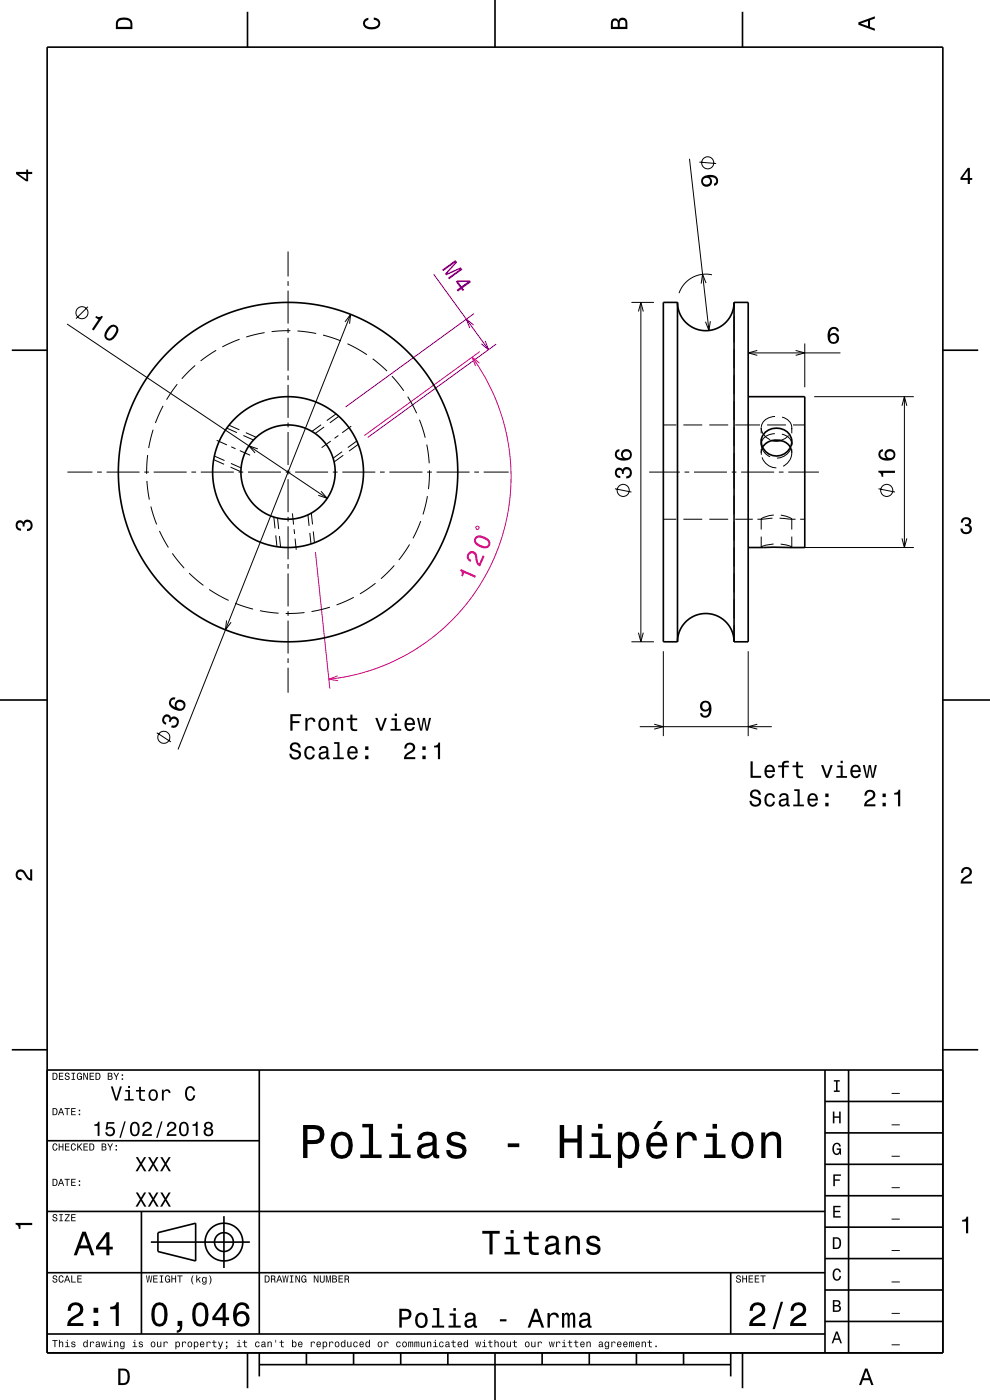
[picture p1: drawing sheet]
<svg xmlns="http://www.w3.org/2000/svg" width="210mm" height="297mm" viewBox="0 0 210 297" stroke-linecap="round" stroke-linejoin="round" font-family="sans-serif">
<path d="M100.5 66.5l-27.2 19.8M105.2 73l-27.2 19.8" fill="none" stroke="#800080" stroke-width=".21"/>
<path d="M101.8 74.6l-24.5 17.8M66.9 117.1l3.1 29" fill="none" stroke="#ff0080" stroke-width=".21"/>
<g fill="none" stroke="#000" stroke-width=".21">
<path d="M61.1 53.4v5.3M61.1 59.7v1M151 58.3a6 6 0 0 0-7 3.9M14.2 68.7l55.2 37M18.7 65.1l-2.6 2.5M41.4 77.5l-2.8 2.9M45.9 74.3l-3.3 2.3M50.8 72l-3.6 1.6M56.1 70.6l-3.9 .9M61.1 61.7v7M61.1 69.7v1M61.1 71.7v7"/>
<path d="M61.1 79.7v1M61.6 70.2l-4 .2M63.1 70.2l4 .5M68.5 71.1l3.8 1.2M73.2 68.3l1.2-1.6-.3 2M73.7 72.9l4.1 2.4M74.4 66.7l-36.6 92.3M79.1 76.1l3 2.6M83.1 79.8l2.5 3.1M133.9 64.2h4.8M143.7 64.2v1.4M143.7 67.1v5.5"/>
<path d="M143.7 74.1v4M143.7 79.6v4M155.7 64.2v1.4M155.7 67.1v5.5M155.7 74.1v4M155.7 79.6v4M170.7 72.9v9.3M31.3 96.5l-.2 4M32.5 91.2l-1 3.9M34.6 86.1l-1.6 3.7M37.6 81.5l-2.3 3.3M45.3 97.5l2.2 1"/>
<path d="M45.5 96.7l2.1 1M46 93.4l2.1 1M48.1 90.8l2.2 1M48.6 90.2l2.2 1M48.9 99.1l2.2 1M49 98.3l2.1 1M49.1 94.8l.9 .4M50.9 95.6l2.2 1M51.6 92.4l2.2 .9M52.2 91.8l2.2 1M54.7 95.2l-1.9-.6 1.3 1.5M61.1 81.7v7"/>
<path d="M61.1 89.7v1M61.1 91.7v7M61.1 99.7v1M68.1 90.1l-1.9 1.4M68.8 90.6l-2 1.4M70.2 93.6l-2 1.4M71.3 87.8l-2 1.4M71.8 92.4l-.8 .6M71.9 88.3l-1.9 1.4M72.6 95.8l-1.9 1.4M72.8 96.6l-1.9 1.4M74.5 90.4l-1.9 1.4"/>
<path d="M75.7 93.6l-1.9 1.3M76 94.3l-2 1.4M86.5 84.2l1.9 3.5M89 89l1.2 3.9M90.5 94.3l.5 4M91.1 99.8l-.2 4M140.7 90.2h2.8M143.7 85.1v4M143.7 90.6v4M143.7 96.1v7.6M145 90.2h4M150.5 90.2h4"/>
<path d="M155.7 85.1v4M155.7 90.6v4M155.7 96.1v7.6M156 90.2h5.2M161.5 90.7a2.83 2.83 0 0 0 1.8 2.6h.1M161.5 96.1v.4M161.5 90.7v1.2M161.5 93.1v1.4M161.5 95.3v.8M161.5 94.2v.1a2.94 2.94 0 0 0 1.9 2.6M161.5 90.6v.1M161.7 97a3.2 3.2 0 0 0 3 2.3"/>
<path d="M161.8 94.9l-.3 1.2M162.7 90.2h4M163.6 93.4h.2M164.4 92a2.64 2.64 0 0 0-2.9 2.2M164.4 88.3a2.74 2.74 0 0 0-2.9 2.3M165.9 92.1a2.2 2.2 0 0 1 2 2.5M165.9 88.5a2.38 2.38 0 0 1 2.1 2.2M167.3 92.4l-.8 .6-.9 .4M167.7 94.9l.3 1.2M167.8 95a3.3 3.3 0 0 1-3 2.2M168 96.1a3.2 3.2 0 0 1-1.9 2.8M168 90.7l-.1 .4"/>
<path d="M168 90.7v1.2M168 93.1v1.4M168 95.3v.8M168.2 90.2h2.5M172.7 84.2h21.1M14.3 100.2h5.3M20.6 100.2h1M22.6 100.2h7M30.6 100.2h1M31.2 102l.5 4M32 107.5l1.2 3.8M32.6 100.2h7"/>
<path d="M33.8 112.6l1.9 3.6M36.6 117.4l2.5 3.1M40.6 100.2h1M42.6 100.2h7M50.6 100.2h1M52.6 100.2h7M58.1 109.7l.2 2.4M58.5 113.6l.2 2.4M58.9 109.9l.2 2.3M59.3 113.7l.2 2.4M60.6 100.2h1M61.1 101.7v7"/>
<path d="M61.1 109.7v1M61.1 111.7v7M61.1 119.7v1M62 108.9l.3 2.4M62.4 112.3l.1 1M62.6 114.3l.2 2.3M62.6 100.2h7M65.3 109.2l.3 2.4M65.7 113.1l.3 2.3M66 108.8l.3 2.4M66.5 112.7l.2 2.4M68.1 104.2l1.3 1.5-1.9-.6"/>
<path d="M70.6 100.2h1M72.6 100.2h7M80.6 100.2h1M82.6 100.2h7M83.6 120l-2.8 2.8M86.9 115.5l-2.3 3.3M89.2 110.6l-1.6 3.6M90.6 100.2h1M90.7 105.3l-1 3.8M92.6 100.2h7M100.6 100.2h1M102.6 100.2h5.3"/>
<path d="M137.7 100.2h6.5M140.7 110.2h2.8M143.7 105.2v4M143.7 110.7v4M143.7 116.2v4M145 110.2h4M145.2 100.2h1M147.2 100.2h7M150.5 110.2h4M155.2 100.2h1M155.7 105.2v4M155.7 110.7v4"/>
<path d="M155.7 116.2v4M156 110.2h3.7M157.2 100.2h7M160.7 110.2h.9M161.5 116.1l.4 .1M161.5 110.1l.1 .1M161.5 110.1v2.2M161.5 113.8v2.3M163.5 116.2h30.3M163.9 109.9l-2.3 .3M164.1 115.4h-.1a3.3 3.3 0 0 0-2.5 .6v.1M164.1 109.3a3.8 3.8 0 0 0-2.6 .8"/>
<path d="M165.2 100.2h1M165.4 109.9l2.4 .3M165.6 115.4h.1a3.6 3.6 0 0 1 2.3 .7M165.6 109.3h.1a3.6 3.6 0 0 1 2.3 .8M167.2 100.2h6.5M167.8 110.2h1M168 116.1l-.5 .1M168 110.1l-.2 .1M168 110.1v2.2M168 113.8v2.3M169.7 110.2h1M40.1 121.6l3 2.6"/>
<path d="M44.4 125.1l4.1 2.3M48.1 131.6l-.3 2 1.2-1.6M49.9 128l3.8 1.2M55.1 129.6l4 .5M61.1 121.7v7M61.1 129.7v1M61.1 131.7v7M61.1 139.7v1M64.6 129.9l-4 .2M70 128.8l-3.9 .9M75 126.7l-3.6 1.6M79.7 123.7l-3.3 2.3"/>
<path d="M133.9 136.2h4.8M140.7 138.2v18M143.7 121.7v4M143.7 127.2v4M143.7 132.7v3.5M155.7 121.7v4M155.7 127.2v4M155.7 132.7v3.5M158.7 138.2v18M33.3 155.4l2.9 2M61.1 141.7v5.3"/>
<circle cx="17.4" cy="66.3" r="1.28"/>
<circle cx="34.8" cy="156.4" r="1.28"/>
</g>
<g fill="none" stroke="#000" stroke-width=".35">
<path d="M10 10h190v277h-190zM52.5 2.5v7.5M105 0v10M157.5 2.5v7.5M2.5 74.3h7.5M143.7 64.2a6 6 0 0 0 6 6 6 6 0 0 0 6-6M143.7 64.2h-3v72h3M143.7 64.2v72M155.7 64.2h3v72h-3M155.7 64.2v72M200 74.3h7.5M158.7 84.2h12v32h-12"/>
<path d="M161.8 94.9a3.6 3.6 0 0 1 5.9 0M162.4 91.7a3.3 3.3 0 0 1 3.5-.7 3.3 3.3 0 0 1 2 2.9 3.2 3.2 0 0 1-3.9 2.8 3.2 3.2 0 0 1-2.3-4.2zM163.8 93.4l1 .2 .8-.2M143.7 136.2a6 6 0 0 1 6-6 6 6 0 0 1 6 6M0 148.5h10M200 148.5h10M2.5 222.7h7.5M10 227h190M55 227v56M175 233.7h25M175 227v60M180 227v60"/>
<path d="M200 222.7h7.5M10 257h165M10 242h45M30 257v26M47.5 258v11M175 253.7h25M175 247h25M175 240.3h25M10 270h165M32 263.5h21M33.5 261.5l8-2v8l-8-2zM155 270v13"/>
<path d="M175 273.7h25M175 267h25M175 260.3h25M10 283h165M52.5 287v7.5M55 289.5h100M55 287v5M65 287v2.5M75 287v2.5M85 287v2.5M95 287v2.5M105 287v10"/>
<path d="M115 287v2.5M125 287v2.5M135 287v2.5M145 287v2.5M155 287v5M157.5 287v7.5M175 280.3h25"/>
<circle cx="61.1" cy="100.2" r="16"/>
<circle cx="61.1" cy="100.2" r="36"/>
<circle cx="61.1" cy="100.2" r="10"/>
<circle cx="47.5" cy="263.5" r="2"/>
<circle cx="47.5" cy="263.5" r="4"/>
</g>
<g fill="#000">
<path d="M25 4a2.2 2.2 0 0 0-.4 2.2h3.5v-1.2a1.42 1.42 0 0 0-1.8-1.3zM25.3 4.4a2.13 2.13 0 0 1 2.3 .3l.1 1h-2.7l.1-1z" fill-rule="evenodd"/>
<path d="M77.3 4.2l.8-.4v.4a.7 .7 0 0 0-.7 .5 .7 .7 0 0 0 .4 .8 1.7 1.7 0 0 0 2.5-.5 .9 .9 0 0 0-1-.8v-.5a1.24 1.24 0 0 1 1.4 1.1 1.24 1.24 0 0 1-1.1 1.4 2.22 2.22 0 0 1-2.5-.7l-.1-.5z" fill-rule="evenodd"/>
<path d="M129.8 4.2l-.2 .7v1.3h3.5v-1.4a.98 .98 0 0 0-.8-1 .98 .98 0 0 0-1.1 .6 .83 .83 0 0 0-1.4-.2zM130.1 4.5a.54 .54 0 0 1 .7-.1 .54 .54 0 0 1 .2 .6v.7h-1zM131.6 4.4a.62 .62 0 0 1 .7-.1 .62 .62 0 0 1 .4 .6v.8h-1.2z" fill-rule="evenodd"/>
<path d="M182.1 4.7v.6l3.5 1.2v-.4l-1-.4v-1.4l1-.4v-.4zM182.6 5l1.5-.5v1z" fill-rule="evenodd"/>
<path d="M3.4 36.5v.4l2.1 1.6h.5v-1.6h.8v-.4h-.8v-.5h-.4v.5zM4 36.9h1.6v1.1z" fill-rule="evenodd"/>
<path d="M205.3 35.6l-1.6 2.1v.5h1.6v.8h.4v-.8h.5v-.4h-.5v-2.2zM205.3 36.2v1.6h-1.1z" fill-rule="evenodd"/>
<path d="M20.4 67l-.2 .3 .7 .5-1.4 2.1 .4 .2 1.9-2.9-.2-.2a.77 .77 0 0 1-1.2 0zM23.1 69.3a2.28 2.28 0 0 0-.9 2.4 1.14 1.14 0 0 0 1.9 .2 2.32 2.32 0 0 0 .9-2.5 1.14 1.14 0 0 0-1.9-.1zM23.4 69.7l.3-.3a.63 .63 0 0 1 .7 0 .63 .63 0 0 1 .3 .6 2.74 2.74 0 0 1-1.5 1.8l-.6-.3a2.14 2.14 0 0 1 .8-1.8z" fill-rule="evenodd"/>
<path d="M3.6 110.6a.86 .86 0 0 1 1.4 .2 1.06 1.06 0 0 1 1.2-.5 1.06 1.06 0 0 1 .7 1.2 1.1 1.1 0 0 1-1.2 1.2v-.5a.71 .71 0 0 0 .8-1 .71 .71 0 0 0-1.3-.1v.6h-.4a.61 .61 0 0 0-.3-.8 .61 .61 0 0 0-.8 .3 .61 .61 0 0 0 .2 .8l.6 .1v.5a1.15 1.15 0 0 1-1.2-.7 1.15 1.15 0 0 1 .3-1.3z" fill-rule="evenodd"/>
<path d="M204.1 110a1.08 1.08 0 0 1 1.4-.2 1.08 1.08 0 0 1 .4 1.3l-.3 .3a1.06 1.06 0 0 1 .5 1.2 1.06 1.06 0 0 1-1.2 .7 1.1 1.1 0 0 1-1.2-1.2h.5a.71 .71 0 0 0 1 .8 .71 .71 0 0 0 .1-1.3h-.6v-.4a.61 .61 0 0 0 .8-.3 .61 .61 0 0 0-.2-.8 .61 .61 0 0 0-.9 .2l-.1 .6h-.5z" fill-rule="evenodd"/>
<path d="M34.7 151.9a1.11 1.11 0 0 0 .4 1.9l.2-.5a.62 .62 0 0 1-.6-.6 .62 .62 0 0 1 .6-.6 .62 .62 0 0 1 .6 .5l-.1 .5 .4 .1a.72 .72 0 0 1 .7-.7 .72 .72 0 0 1 .7 .8 .72 .72 0 0 1-.8 .6h-.3l-.2 .4a1.18 1.18 0 0 0 1.7-1 1.18 1.18 0 0 0-1.5-1.2l-.2 .2a.86 .86 0 0 0-.7-.7 .86 .86 0 0 0-.9 .3zM36.1 148.3a1.36 1.36 0 0 0 .8 2.1 1.63 1.63 0 0 0 2.4-.4 1.15 1.15 0 0 0-1.1-1.6 1.15 1.15 0 0 0-1 1.6 1.03 1.03 0 0 1-.9-1.2 .58 .58 0 0 1 .8-.4l.1-.4-.4-.1zM37.4 149.7a.75 .75 0 0 1 1.5 0 .75 .75 0 0 1-1.5 0z" fill-rule="evenodd"/>
<path d="M3.6 184.7a1.22 1.22 0 0 1 2 .8l.4 .5 .4 .3v-1.9h.4v2.4a1.8 1.8 0 0 1-1.7-1.4 .71 .71 0 0 0-.9-.5 .71 .71 0 0 0-.5 .9 .71 .71 0 0 0 .9 .5v.4a1.19 1.19 0 0 1-1.2-.6 1.19 1.19 0 0 1 .2-1.4z" fill-rule="evenodd"/>
<path d="M204.2 184.2a1.18 1.18 0 0 1 1.9 .3 1.18 1.18 0 0 1-1 1.7l-.5 .4-.3 .4h1.9v.4h-2.4a1.81 1.81 0 0 1 1.4-1.7 .71 .71 0 0 0 .5-.9 .71 .71 0 0 0-.9-.5 .71 .71 0 0 0-.5 .9h-.5z" fill-rule="evenodd"/>
<path d="M11.1 227.6v1.5h.5a.77 .77 0 0 0 .6-.8 .77 .77 0 0 0-.6-.7zM11.3 227.8a.58 .58 0 0 1 .7 .5 .58 .58 0 0 1-.7 .6zM12.5 227.6v1.5h.9v-.2h-.7v-.5h.7v-.2h-.7v-.4h.7v-.2zM13.9 227.7a.53 .53 0 0 0 0 .6 .53 .53 0 0 0 .6 .2 .32 .32 0 0 1-.2 .5 .32 .32 0 0 1-.4-.4h-.2a.5 .5 0 0 0 .7 .5 .5 .5 0 0 0 .1-.8l-.3-.1a.28 .28 0 0 1-.2-.4 .28 .28 0 0 1 .4-.1 .28 .28 0 0 1 .2 .3h.1a.51 .51 0 0 0-.3-.4 .51 .51 0 0 0-.5 .1zM15.2 227.6v.2h.3v1.1h-.3v.2h.7v-.2h-.2v-1.1h.2v-.2zM16.4 227.8l-.1 .2a.69 .69 0 0 0 0 .8 .69 .69 0 0 0 .8 .3l.2-.2 .1 .2v-.8h-.6v.2h.4l-.2 .4a.6 .6 0 0 1-.5-.6 .6 .6 0 0 1 .5-.6l.2 .3h.2l-.1-.2a.51 .51 0 0 0-.9 0zM17.7 227.6v1.5h.1v-1.2l.6 1.2h.2v-1.5h-.1v1.2l-.6-1.2zM19 227.6v1.5h1v-.2h-.8v-.5h.7v-.2h-.7v-.4h.7v-.2zM20.3 227.6v1.5h.5a.77 .77 0 0 0 .6-.8 .77 .77 0 0 0-.6-.7zM20.5 227.8a.58 .58 0 0 1 .6 .5 .58 .58 0 0 1-.6 .6zM22.9 227.6v1.5h.5a.42 .42 0 0 0 .5-.3 .42 .42 0 0 0-.3-.5l.2-.2-.1-.4zM23.1 227.8h.3a.23 .23 0 0 1 .2 .2 .23 .23 0 0 1-.2 .2h-.3zM23.1 228.4h.3a.26 .26 0 0 1 .3 .2 .26 .26 0 0 1-.3 .3h-.3zM24.1 227.6l.5 .9v.6h.2v-.6l.5-.9h-.3l-.3 .7-.4-.7zM25.8 228.8v.3h.3v-.3zM25.8 227.9v.3h.3v-.3z" fill-rule="evenodd"/>
<path d="M11.1 235.1v1.5h.5a.77 .77 0 0 0 .6-.8 .77 .77 0 0 0-.6-.7zM11.3 235.3a.58 .58 0 0 1 .7 .5 .58 .58 0 0 1-.7 .6zM12.8 235.1l-.5 1.5h.2l.2-.5h.6l.1 .5h.2l-.5-1.5zM13 235.3l.2 .7h-.5zM13.7 235.1v.2h.5v1.3h.2v-1.3h.4v-.2zM15.1 235.1v1.5h1v-.2h-.8v-.5h.7v-.2h-.7v-.4h.7v-.2zM16.7 236.3v.3h.3v-.3zM16.7 235.4v.3h.3v-.3z" fill-rule="evenodd"/>
<path d="M23.5 230.5l1 3h.4l1-3h-.5l-.7 2.5-.8-2.5zM26.6 231.2v.4h.6v1.6h-.8v.3h1.9v-.3h-.7v-2zM27.2 230.4v.4h.4v-.4zM29.5 230.6v.6h-.6v.4h.6v1.5a.89 .89 0 0 0 1.3 .4v-.3a.58 .58 0 0 1-.9-.3v-1.3h.9v-.4h-.9v-.6zM31.8 231.4a1.24 1.24 0 0 0-.2 1.5 1.24 1.24 0 0 0 1.3 .6 1.24 1.24 0 0 0 .6-1.5 1.24 1.24 0 0 0-1.4-.8zM32 231.6a.58 .58 0 0 1 .7-.2 .58 .58 0 0 1 .4 .5 .8 .8 0 0 1 0 .9 .8 .8 0 0 1-.9 .4 1.16 1.16 0 0 1-.2-1.6zM34.3 231.2v2.3h.4v-1.3a.57 .57 0 0 1 .3-.7 .57 .57 0 0 1 .8 .2v.2h.4a.77 .77 0 0 0-.6-.8 .77 .77 0 0 0-.9 .4v-.3zM39.5 230.8a1.74 1.74 0 0 0 .8 2.8 1.14 1.14 0 0 0 1.1-1.2h-.4a.7 .7 0 0 1-.9 .7 1.78 1.78 0 0 1 0-2.3 .61 .61 0 0 1 .9 .6h.4a1.02 1.02 0 0 0-.7-1 1.02 1.02 0 0 0-1.2 .4z" fill-rule="evenodd"/>
<path d="M176.7 235.8h.3v1h1v-1h.3v2.5h-.3v-1.2h-1v1.2h-.3z" fill-rule="evenodd"/>
<path d="M176.9 229.1h1.2v.3h-.4v1.9h.4v.3h-1.2v-.3h.4v-1.9h-.4z" fill-rule="evenodd"/>
<path d="M189.1 238.5h1.8v.2h-1.8z" fill-rule="evenodd"/>
<path d="M189.1 231.9h1.8v.2h-1.8z" fill-rule="evenodd"/>
<path d="M3.3 259.4h3.5v.5h-2.5v.8h-.3a.77 .77 0 0 0-.7-.9z" fill-rule="evenodd"/>
<path d="M11.3 257.7a.53 .53 0 0 0 0 .6 .53 .53 0 0 0 .6 .2 .32 .32 0 0 1-.2 .5 .32 .32 0 0 1-.4-.4h-.2a.5 .5 0 0 0 .7 .5 .5 .5 0 0 0 .1-.8l-.3-.1a.29 .29 0 0 1-.2-.4 .29 .29 0 0 1 .4-.1 .29 .29 0 0 1 .2 .3h.1a.51 .51 0 0 0-.3-.4 .51 .51 0 0 0-.5 .1zM12.6 257.6v.2h.3v1.1h-.3v.2h.7v-.2h-.2v-1.1h.2v-.2zM13.8 257.6v.2h.8l-.9 1.3h1.1v-.2h-.8l.8-1.3zM15.1 257.6v1.5h1v-.2h-.8v-.5h.7v-.2h-.7v-.4h.7v-.2z" fill-rule="evenodd"/>
<path d="M11.1 250.1v1.5h.5a.77 .77 0 0 0 .6-.8 .77 .77 0 0 0-.6-.7zM11.3 250.3a.58 .58 0 0 1 .7 .5 .58 .58 0 0 1-.7 .6zM12.8 250.1l-.5 1.5h.2l.2-.5h.6l.1 .5h.2l-.5-1.5zM13 250.3l.2 .7h-.5zM13.7 250.1v.2h.5v1.3h.2v-1.3h.4v-.2zM15.1 250.1v1.5h1v-.2h-.8v-.5h.7v-.2h-.7v-.4h.7v-.2zM16.7 251.3v.3h.3v-.3zM16.7 250.4v.3h.3v-.3z" fill-rule="evenodd"/>
<path d="M11.3 242.7l-.1 .3a.67 .67 0 0 0 0 .8 .67 .67 0 0 0 .8 .2l.2-.5h-.2l-.2 .4a.6 .6 0 0 1-.5-.6 .6 .6 0 0 1 .5-.6l.2 .3h.2l-.2-.3a.5 .5 0 0 0-.7 0zM12.4 242.6v1.5h.3v-.7h.6v.7h.2v-1.5h-.2v.6h-.6v-.6zM13.8 242.6v1.5h.9v-.2h-.7v-.5h.7v-.2h-.7v-.4h.7v-.2zM15.2 242.7l-.1 .3a.67 .67 0 0 0 0 .8 .67 .67 0 0 0 .8 .2l.2-.5h-.2l-.2 .4a.6 .6 0 0 1-.5-.6 .6 .6 0 0 1 .5-.6l.2 .3h.2l-.2-.3a.5 .5 0 0 0-.7 0zM16.4 242.6v1.5h.2v-.6l.2-.1 .5 .7h.2l-.6-.9 .6-.6h-.3l-.6 .7v-.7zM17.7 242.6v1.5h1v-.2h-.8v-.5h.7v-.2h-.7v-.4h.7v-.2zM19 242.6v1.5h.5a.77 .77 0 0 0 .6-.8 .77 .77 0 0 0-.6-.7zM19.2 242.8a.58 .58 0 0 1 .6 .5 .58 .58 0 0 1-.6 .6zM21.6 242.6v1.5h.5a.42 .42 0 0 0 .5-.3 .42 .42 0 0 0-.3-.5l.2-.2-.1-.4zM21.8 242.8h.3a.23 .23 0 0 1 .2 .2 .23 .23 0 0 1-.2 .2h-.3zM21.8 243.4h.3a.26 .26 0 0 1 .3 .2 .26 .26 0 0 1-.3 .3h-.3zM22.8 242.6l.5 .9v.6h.2v-.6l.5-.9h-.3l-.3 .7-.4-.7zM24.5 243.8v.3h.3v-.3zM24.5 242.9v.3h.3v-.3z" fill-rule="evenodd"/>
<path d="M20 238.5v.3h.7v2.2h.4v-3h-.3a.66 .66 0 0 1-.8 .5zM22.6 238l-.2 1.6h.4a.69 .69 0 0 1 1-.2 .69 .69 0 0 1 0 1.1 .69 .69 0 0 1-1.1-.3h-.4a1.04 1.04 0 0 0 1.3 .9 1.04 1.04 0 0 0 .7-1.4 1.04 1.04 0 0 0-1.5-.5l.1-.8h1.3v-.4zM26.4 237.9l-1.1 3.5h.3l1.1-3.5zM27.8 238.4a2.29 2.29 0 0 0 .3 2.6 .98 .98 0 0 0 1.5-.8 1.97 1.97 0 0 0-.6-2.1h-.9zM28.3 238.4h.6a2.03 2.03 0 0 1 0 2.2h-.6a2.03 2.03 0 0 1 0-2.2zM30.5 238.2l-.3 .8h.4a.6 .6 0 0 1 .4-.7 .6 .6 0 0 1 .8 .5 .6 .6 0 0 1-.4 .7l-.3 .1a1.4 1.4 0 0 0-1 1.4h2.1v-.4h-1.6l.7-.7a1 1 0 0 0 .8-1.4 1 1 0 0 0-1.6-.3zM34.2 237.9l-1.1 3.5h.3l1.1-3.5zM35.7 238.2l-.3 .8h.4a.6 .6 0 0 1 .5-.7 .6 .6 0 0 1 .7 .5 .6 .6 0 0 1-.4 .7l-.3 .1a1.4 1.4 0 0 0-1 1.4h2.1v-.4h-1.6l.2-.4 .5-.3a1 1 0 0 0 .8-1.4 1 1 0 0 0-1.6-.3zM38.2 238.4a2.29 2.29 0 0 0 .4 2.6 .97 .97 0 0 0 1.4-.8 1.98 1.98 0 0 0-.5-2.1h-.9zM38.7 238.4h.6a2.05 2.05 0 0 1 0 2.2h-.6a2.03 2.03 0 0 1 0-2.2zM40.8 238.5v.3h.7v2.2h.4v-3h-.3a.66 .66 0 0 1-.8 .5zM43.5 238.2a.72 .72 0 0 0 .2 1.2 .95 .95 0 0 0-.4 1.3 .95 .95 0 0 0 1.3 .3 .88 .88 0 0 0 .6-.8 .88 .88 0 0 0-.5-.8 .76 .76 0 0 0 .4-1 .76 .76 0 0 0-.9-.4zM43.6 240.1a.61 .61 0 0 1 1.2 0 .61 .61 0 0 1-1.2 0zM43.7 238.8a.51 .51 0 0 1 1 0 .51 .51 0 0 1-1 0z" fill-rule="evenodd"/>
<path d="M28.8 245.5l.9 1.4-.9 1.6h.4l.7-1.2 .7 1.2h.5l-1-1.6 .9-1.4h-.4l-.7 1.1-.6-1.1zM31.4 245.5l.9 1.4-.9 1.6h.4l.7-1.2 .7 1.2h.5l-1-1.6 .9-1.4h-.4l-.7 1.1-.6-1.1zM34 245.5l.9 1.4-.9 1.6h.4l.7-1.2 .7 1.2h.5l-1-1.6 .9-1.4h-.4l-.7 1.1-.6-1.1z" fill-rule="evenodd"/>
<path d="M28.8 253l.9 1.4-.9 1.6h.4l.7-1.2 .7 1.2h.5l-1-1.6 .9-1.4h-.4l-.7 1.1-.6-1.1zM31.4 253l.9 1.4-.9 1.6h.4l.7-1.2 .7 1.2h.5l-1-1.6 .9-1.4h-.4l-.7 1.1-.6-1.1zM34 253l.9 1.4-.9 1.6h.4l.7-1.2 .7 1.2h.5l-1-1.6 .9-1.4h-.4l-.7 1.1-.6-1.1z" fill-rule="evenodd"/>
<path d="M64.3 238.7v7h.9v-3h1.1a2.06 2.06 0 0 0 2.5-1.7 2.06 2.06 0 0 0-2.1-2.3zM65.2 239.5h1.3a1.19 1.19 0 0 1 1.4 1.2 1.19 1.19 0 0 1-1.5 1.2h-1.2zM70.8 240.8a4 4 0 0 0 0 4.3 2.29 2.29 0 0 0 3.9-.9 3.3 3.3 0 0 0-1.2-3.9l-1-.2-1 .2zM71.4 241.4a1.34 1.34 0 0 1 1.5-.5 1.34 1.34 0 0 1 .9 1.1 2.64 2.64 0 0 1-.7 2.9 1.35 1.35 0 0 1-2-1v-1.9zM76.9 238.4v.8h1.3v5.7h-1.8v.8h4.5v-.8h-1.8v-6.5zM83 240.4v.8h1.4v3.7h-1.8v.8h4.5v-.8h-1.8v-4.5zM84.4 238.4v1h.9v-1zM89.2 240.5l-.4 .6-.1 .7h.8a1.23 1.23 0 0 1 .9-1 1.23 1.23 0 0 1 1.3 .5v.8l-.1 .2-.4 .1a2.74 2.74 0 0 0-2.6 1.1 1.67 1.67 0 0 0 .4 2 1.67 1.67 0 0 0 2 .1l.8-.6 .2 .6 .7 .2 .5-.1v-.7l-.5-.1-.1-3.2a1.59 1.59 0 0 0-1.9-1.6l-.9 .1zM89.5 243.6l2.2-.7a1.53 1.53 0 0 1-.4 1.8 1.53 1.53 0 0 1-1.7 .1 1.07 1.07 0 0 1-.1-1.2zM95.3 240.5a1.51 1.51 0 0 0-.5 1.7 1.51 1.51 0 0 0 1.5 1l1.6 .5a.79 .79 0 0 1 .1 .8 .79 .79 0 0 1-.6 .5 1.34 1.34 0 0 1-1.9-1h-.9a1.82 1.82 0 0 0 2.2 1.9 1.78 1.78 0 0 0 1.9-.8 1.78 1.78 0 0 0-.2-2.1l-2.6-.9-.3-.5a1.21 1.21 0 0 1 1.1-.8 1.21 1.21 0 0 1 1.1 .5l.1 .4h.9a1.69 1.69 0 0 0-2-1.6l-.9 .1zM107.7 242.6v.8h2.4v-.8zM118.7 238.7v7h1v-3.3h2.8v3.3h.9v-7h-.9v2.8h-2.8v-2.8zM125.5 240.4v.8h1.4v3.7h-1.8v.8h4.5v-.8h-1.8v-4.5zM126.9 238.4v1h.9v-1zM131.1 240.2v7.6h.9v-3a1.85 1.85 0 0 0 2 1 1.85 1.85 0 0 0 1.5-1.6 3.4 3.4 0 0 0-1.1-3.9 1.7 1.7 0 0 0-2.4 .8v-.9zM132.3 241.4a1.26 1.26 0 0 1 1.4-.5 1.26 1.26 0 0 1 .9 1.2 2.68 2.68 0 0 1-.7 2.8 1.28 1.28 0 0 1-1.8-1v-1.9zM139.6 237.8l-1 1.7h.6l1.4-1.7zM137.7 240.8a4.1 4.1 0 0 0 0 4.3 2.18 2.18 0 0 0 2.2 .7 2.18 2.18 0 0 0 1.5-1.7h-.8l-.5 .7-.7 .3a1.51 1.51 0 0 1-1.4-1.9h3.5a2.89 2.89 0 0 0-1.3-3l-.9-.1-.9 .2zM138.4 241.3a1.32 1.32 0 0 1 1.6-.3 1.32 1.32 0 0 1 .6 1.5h-2.6zM143.6 240.2v5.5h.9v-3.1a1.33 1.33 0 0 1 .7-1.6 1.33 1.33 0 0 1 1.7 .5v.4h.9a1.79 1.79 0 0 0-1.3-1.8 1.79 1.79 0 0 0-2.1 1v-.9zM149.8 240.4v.8h1.4v3.7h-1.8v.8h4.5v-.8h-1.8v-4.5zM151.2 238.4v1h.9v-1zM155.8 240.8a4 4 0 0 0 0 4.3 2.29 2.29 0 0 0 3.9-.9 3.3 3.3 0 0 0-1.2-3.9l-1-.2-1 .2zM156.4 241.4a1.34 1.34 0 0 1 1.5-.5 1.34 1.34 0 0 1 .9 1.1 2.63 2.63 0 0 1-.7 2.9 1.35 1.35 0 0 1-1.9-1v-1.9zM161.5 240.2v5.5h.9v-3.2a1.36 1.36 0 0 1 .6-1.4 1.36 1.36 0 0 1 1.6 .1l.2 1.1v3.4h.9v-3.6a1.78 1.78 0 0 0-1.2-2 1.78 1.78 0 0 0-2.2 1v-.9z" fill-rule="evenodd"/>
<path d="M176.7 255.8h1.6v.3h-1.2v.8h1.1v.3h-1.1v.8h1.2v.3h-1.6z" fill-rule="evenodd"/>
<path d="M176.8 249.1h1.6v.3h-1.3v.8h1v.3h-1v1.1h-.3z" fill-rule="evenodd"/>
<path d="M176.8 242.8a.85 .85 0 0 1 1-.4 .85 .85 0 0 1 .6 .8h-.4v-.2a.49 .49 0 0 0-.5-.3 .49 .49 0 0 0-.4 .3 1.21 1.21 0 0 0 .4 1.7 .66 .66 0 0 0 .6-.8h-.6v-.3h.9v1.4h-.2v-.4l-.3 .3a.85 .85 0 0 1-1.3-.6v-1.1z" fill-rule="evenodd"/>
<path d="M189.1 258.5h1.8v.2h-1.8z" fill-rule="evenodd"/>
<path d="M189.1 251.9h1.8v.2h-1.8z" fill-rule="evenodd"/>
<path d="M189.1 245.2h1.8v.2h-1.8z" fill-rule="evenodd"/>
<path d="M11.3 270.7a.53 .53 0 0 0 0 .6 .53 .53 0 0 0 .6 .2 .32 .32 0 0 1-.2 .5 .32 .32 0 0 1-.4-.4h-.2a.5 .5 0 0 0 .7 .5 .5 .5 0 0 0 .1-.8l-.3-.1a.29 .29 0 0 1-.2-.4 .29 .29 0 0 1 .4-.1 .29 .29 0 0 1 .2 .3h.1a.51 .51 0 0 0-.3-.4 .51 .51 0 0 0-.5 .1zM12.6 270.7l-.1 .3a.67 .67 0 0 0 0 .8 .67 .67 0 0 0 .8 .2l.2-.5h-.2l-.2 .4a.6 .6 0 0 1-.5-.6 .6 .6 0 0 1 .5-.6l.2 .3h.2l-.2-.3a.5 .5 0 0 0-.7 0zM14.1 270.6l-.5 1.5h.2l.2-.5h.6l.1 .5h.2l-.5-1.5zM14.3 270.8l.2 .7h-.5zM15.1 270.6v1.5h1v-.2h-.8v-1.3zM16.4 270.6v1.5h1v-.2h-.8v-.5h.7v-.2h-.7v-.4h.7v-.2z" fill-rule="evenodd"/>
<path d="M17.5 261.3l-1.9 5h.7l.5-1.5h2l.5 1.5h.7l-1.8-5zM17.8 262l.8 2.2h-1.5zM22.6 261.4l-2.2 3v.7h2.2v1.2h.6v-1.2h.7v-.6h-.7v-3.1zM22.6 262.2v2.3h-1.6z" fill-rule="evenodd"/>
<path d="M31 270.6l.2 1.5h.2l.2-1.3 .3 1.3h.2l.2-1.5h-.2l-.1 1.3-.3-1.3h-.1l-.3 1.3-.1-1.3zM32.5 270.6v1.5h1v-.2h-.8v-.5h.7v-.2h-.7v-.4h.7v-.2zM33.9 270.6v.2h.3v1.1h-.3v.2h.7v-.2h-.2v-1.1h.2v-.2zM35.1 270.8l-.1 .2a.69 .69 0 0 0 0 .8 .69 .69 0 0 0 .8 .3l.1-.2 .2 .2v-.8h-.6v.2h.4l-.2 .4a.6 .6 0 0 1-.5-.6 .6 .6 0 0 1 .5-.6l.2 .3h.2l-.1-.2a.5 .5 0 0 0-.9 0zM36.4 270.6v1.5h.2v-.7h.6v.7h.2v-1.5h-.2v.6h-.6v-.6zM37.6 270.6v.2h.5v1.3h.2v-1.3h.4v-.2zM40.9 270.5a1.35 1.35 0 0 0 .2 2 1.83 1.83 0 0 1 0-2zM41.6 270.5v1.6h.2v-.4l.2-.2 .4 .6h.2l-.4-.8 .4-.4h-.2l-.6 .5v-.9zM43 271a.59 .59 0 0 0-.2 .8 .59 .59 0 0 0 .7 .3l.1-.2a.31 .31 0 0 1-.1 .4 .31 .31 0 0 1-.4-.1h-.2a.47 .47 0 0 0 .5 .3 .47 .47 0 0 0 .4-.5v-1.1h-.2v.2l-.3-.2zM43.1 271.2l.1-.1a.42 .42 0 0 1 .4 .4 .42 .42 0 0 1-.4 .4l-.1-.2zM44.4 270.5a1.85 1.85 0 0 1 0 2 1.22 1.22 0 0 0 0-2z" fill-rule="evenodd"/>
<path d="M32.5 276.9a4.4 4.4 0 0 0 0 3.9 1.62 1.62 0 0 0 1.8 .6 1.62 1.62 0 0 0 1.1-1.4 3.3 3.3 0 0 0-.8-3.6l-.8-.1-.7 .1zM33.3 277l.5-.1 .5 .1a3.4 3.4 0 0 1 0 3.7l-.5 .2-.5-.2a3.4 3.4 0 0 1 0-3.7zM37.7 280.2v1.1h.4v.1a.68 .68 0 0 1-.6 .9v.5a1.19 1.19 0 0 0 1.2-1.4v-1.2zM41.2 276.9a4.4 4.4 0 0 0 0 3.9 1.62 1.62 0 0 0 1.7 .6 1.62 1.62 0 0 0 1.2-1.4 3.3 3.3 0 0 0-.9-3.6l-.7-.1-.7 .1zM42 277l.5-.1 .5 .1a3.4 3.4 0 0 1 0 3.7l-.5 .2-.5-.2a3.4 3.4 0 0 1 0-3.7zM47.2 276.4l-2.2 3v.7h2.2v1.2h.7v-1.2h.7v-.6h-.7v-3.1zM47.2 277.2v2.3h-1.6zM50.2 276.7a3.7 3.7 0 0 0-.3 4.1 1.69 1.69 0 0 0 2.2 .5 1.69 1.69 0 0 0 .7-2.2 1.69 1.69 0 0 0-2.1-.8l-.5 .4a1.47 1.47 0 0 1 1.1-1.9 .83 .83 0 0 1 .9 .8h.7a1.59 1.59 0 0 0-1-1.3 1.59 1.59 0 0 0-1.7 .4zM50.1 279.8a1.07 1.07 0 0 1 2.1 0 1.07 1.07 0 0 1-2.1 0z" fill-rule="evenodd"/>
<path d="M56.1 270.6v1.5h.5a.77 .77 0 0 0 .6-.8 .77 .77 0 0 0-.6-.7zM56.3 270.8a.58 .58 0 0 1 .7 .5 .58 .58 0 0 1-.7 .6zM57.5 270.6v1.5h.2v-.7a.46 .46 0 0 1 .5 .2 .46 .46 0 0 1 0 .5l.3-.1-.3-.7a.42 .42 0 0 0 .2-.4 .42 .42 0 0 0-.4-.3zM57.7 270.8h.2a.26 .26 0 0 1 .3 .2 .26 .26 0 0 1-.3 .3h-.2zM59.1 270.6l-.5 1.5h.2l.2-.5h.6l.1 .5h.2l-.5-1.5zM59.3 270.8l.2 .7h-.5zM59.9 270.6l.2 1.5h.2l.3-1.3 .2 1.3h.2l.2-1.5h-.2l-.1 1.3-.3-1.3h-.1l-.2 1.3-.2-1.3zM61.5 270.6v.2h.3v1.1h-.3v.2h.7v-.2h-.2v-1.1h.2v-.2zM62.7 270.6v1.5h.1v-1.2l.6 1.2h.2v-1.5h-.1v1.2l-.6-1.2zM64 270.8l-.1 .2a.69 .69 0 0 0 0 .8 .69 .69 0 0 0 .8 .3l.2-.2 .1 .2v-.8h-.5v.2h.3l-.2 .4a.6 .6 0 0 1-.5-.6 .6 .6 0 0 1 .5-.6l.2 .3h.2l-.1-.2a.5 .5 0 0 0-.9 0zM66.6 270.6v1.5h.1v-1.2l.6 1.2h.3v-1.5h-.2v1.2l-.6-1.2zM67.8 270.6v.9a.52 .52 0 0 0 .6 .6 .52 .52 0 0 0 .5-.6v-.9h-.2v.9a.33 .33 0 0 1-.3 .4 .33 .33 0 0 1-.4-.4v-.9zM69.1 270.6v1.5h.2v-1.4l.3 1.4h.2l.2-1.4v1.4h.2v-1.5h-.3l-.2 1.3-.3-1.3zM70.5 270.6v1.5h.5a.42 .42 0 0 0 .5-.3 .42 .42 0 0 0-.3-.5l.2-.2-.1-.4zM70.7 270.8h.3a.23 .23 0 0 1 .2 .2 .23 .23 0 0 1-.2 .2h-.3zM70.7 271.4h.3a.26 .26 0 0 1 .3 .2 .26 .26 0 0 1-.3 .3h-.3zM71.8 270.6v1.5h1v-.2h-.8v-.5h.7v-.2h-.7v-.4h.7v-.2zM73.1 270.6v1.5h.2v-.7a.46 .46 0 0 1 .5 .2 .46 .46 0 0 1 .1 .5l.2-.1-.3-.7a.42 .42 0 0 0 .2-.4 .42 .42 0 0 0-.4-.3zM73.3 270.8h.2a.26 .26 0 0 1 .3 .2 .26 .26 0 0 1-.3 .3h-.2z" fill-rule="evenodd"/>
<path d="M102.3 261.1v.6h1.5v4.4h.7v-4.4h1.5v-.6zM107.3 262.4v.5h1v2.7h-1.3v.5h3.3v-.5h-1.4v-3.2zM108.3 260.9v.8h.7v-.8zM112.2 261.2v1.2h-1.1v.5h1.1v2.6l.2 .4 .4 .3h1.5v-.5a.97 .97 0 0 1-1.5-.5v-2.3h1.5v-.5h-1.5v-1.2zM116.1 262.4l-.3 .4-.1 .6h.6a.79 .79 0 0 1 .9-.8 .79 .79 0 0 1 .6 1.1l-.3 .1a1.62 1.62 0 0 0-1.9 1.3 1.04 1.04 0 0 0 1.1 1.1l.7-.1 .6-.5 .1 .5h.8v-.5h-.3l-.1-2.3a1.45 1.45 0 0 0-.9-1.2 1.45 1.45 0 0 0-1.5 .3zM116.3 264.6l1.6-.4a1.1 1.1 0 0 1-.3 1.2 1.1 1.1 0 0 1-1.3 .1l-.1-.5zM120 262.3v3.8h.6v-2.2a.97 .97 0 0 1 .5-1.1 .97 .97 0 0 1 1.1 .1l.2 .8v2.4h.6v-2.5a1.27 1.27 0 0 0-.9-1.4 1.27 1.27 0 0 0-1.5 .6v-.5zM124.8 262.4a1.08 1.08 0 0 0-.4 1.2 1.08 1.08 0 0 0 1.1 .7l1.1 .4a.57 .57 0 0 1 .1 .6 .57 .57 0 0 1-.4 .4 .96 .96 0 0 1-1.4-.8h-.6a1.6 1.6 0 0 0 1.3 1.4 1.6 1.6 0 0 0 1.7-.8 1.13 1.13 0 0 0-1.1-1.6l-1-.3-.2-.4a.87 .87 0 0 1 .9-.5 .87 .87 0 0 1 .8 .6h.6a1.41 1.41 0 0 0-2.1-1.1z" fill-rule="evenodd"/>
<path d="M156.3 270.7a.53 .53 0 0 0 0 .6 .53 .53 0 0 0 .6 .2 .32 .32 0 0 1-.2 .5 .32 .32 0 0 1-.4-.4h-.2a.5 .5 0 0 0 .7 .5 .5 .5 0 0 0 .1-.8l-.3-.1a.27 .27 0 0 1-.1-.5 .27 .27 0 0 1 .4 .2l.2 .1a.51 .51 0 0 0-.3-.4 .51 .51 0 0 0-.5 .1zM157.5 270.6v1.5h.2v-.7h.6v.7h.2v-1.5h-.2v.6h-.6v-.6zM158.8 270.6v1.5h.9v-.2h-.7v-.5h.7v-.2h-.7v-.4h.7v-.2zM160.1 270.6v1.5h1v-.2h-.8v-.5h.7v-.2h-.7v-.4h.7v-.2zM161.3 270.6v.2h.5v1.3h.2v-1.3h.4v-.2z" fill-rule="evenodd"/>
<path d="M176.7 262.5v2.5h.8a1.37 1.37 0 0 0 .7-2.2 1.56 1.56 0 0 0-1.5-.3zM177 262.8a.98 .98 0 0 1 1.1 .7 .98 .98 0 0 1-.6 1.2h-.5z" fill-rule="evenodd"/>
<path d="M176.7 275.8v2.5h.9a.7 .7 0 0 0 .8-.5 .7 .7 0 0 0-.4-.8 .61 .61 0 0 0 .3-.8 .61 .61 0 0 0-.7-.4zM177 276.1h.5a.38 .38 0 0 1 .5 .4 .38 .38 0 0 1-.5 .3h-.5zM177 277.1h.5a.44 .44 0 0 1 .6 .5 .44 .44 0 0 1-.5 .4h-.6z" fill-rule="evenodd"/>
<path d="M176.9 269.4a.85 .85 0 0 1 .9-.3 .85 .85 0 0 1 .6 .8h-.4v-.2a.47 .47 0 0 0-.4-.3 .47 .47 0 0 0-.5 .2 1.21 1.21 0 0 0 .4 1.8 .64 .64 0 0 0 .6-.7h.3a.89 .89 0 0 1-.7 1 .89 .89 0 0 1-1-.7v-1.2z" fill-rule="evenodd"/>
<path d="M189.1 278.5h1.8v.2h-1.8z" fill-rule="evenodd"/>
<path d="M189.1 271.9h1.8v.2h-1.8z" fill-rule="evenodd"/>
<path d="M189.1 265.2h1.8v.2h-1.8z" fill-rule="evenodd"/>
<path d="M204.1 258.8a.77 .77 0 0 0 .9-.7h.4v3.5h-.5v-2.5h-.8z" fill-rule="evenodd"/>
<path d="M11.1 284.3v.2h.4v1.3h.3v-1.3h.4v-.2zM12.5 284.2v1.6h.2v-.7a.27 .27 0 0 1 .2-.3 .27 .27 0 0 1 .3 .3v.7h.2v-.8a.38 .38 0 0 0-.3-.4 .38 .38 0 0 0-.4 .2v-.6zM13.9 284.7v.1h.3v.8h-.4v.2h1v-.2h-.4v-.9zM14.2 284.2v.2h.2v-.2zM15.2 284.7l-.1 .1a.6 .6 0 0 0 .7 .6 .27 .27 0 0 1-.2 .3 .27 .27 0 0 1-.3-.3h-.2a.42 .42 0 0 0 .6 .4 .42 .42 0 0 0 .1-.6l-.4-.2a.23 .23 0 0 1 .1-.3 .23 .23 0 0 1 .3 .2h.2l-.3-.3zM17.8 284.7a.59 .59 0 0 0-.2 .8 .59 .59 0 0 0 .7 .3l.1-.2v.2h.2v-1.6h-.2v.6l-.3-.2zM17.9 284.9l.1-.1a.42 .42 0 0 1 .4 .4 .42 .42 0 0 1-.4 .4l-.1-.2zM19.1 284.6v1.2h.2v-1h.4l.1 .2h.2a.38 .38 0 0 0-.3-.4 .38 .38 0 0 0-.4 .2v-.2zM20.4 284.7l-.1 .3h.2a.24 .24 0 0 1 .3-.3 .24 .24 0 0 1 .1 .4 .44 .44 0 0 0-.5 .1 .44 .44 0 0 0 .1 .6l.5-.2 .3 .2v-.2l-.2-.9zM20.5 285.4a.26 .26 0 0 1 .5 0 .26 .26 0 0 1-.5 0zM21.4 284.6l.3 1.2h.2l.2-1 .1 1h.2l.3-1.2h-.2l-.2 1-.1-1h-.2l-.2 1-.2-1zM23 284.7v.1h.3v.8h-.4v.2h1v-.2h-.4v-.9zM23.3 284.2v.2h.2v-.2zM24.2 284.6v1.2h.2v-.7a.27 .27 0 0 1 .2-.3 .27 .27 0 0 1 .3 .3v.7h.2v-.8a.38 .38 0 0 0-.2-.4 .38 .38 0 0 0-.5 .2v-.2zM25.6 284.7a.59 .59 0 0 0-.2 .8 .59 .59 0 0 0 .7 .3l.1-.2a.31 .31 0 0 1-.1 .4 .31 .31 0 0 1-.4-.1h-.2a.47 .47 0 0 0 .5 .4 .47 .47 0 0 0 .4-.6v-1.1h-.2v.2l-.3-.2zM25.7 284.9l.1-.1a.42 .42 0 0 1 .4 .4 .42 .42 0 0 1-.4 .4l-.1-.2zM28.2 284.7v.1h.3v.8h-.4v.2h1v-.2h-.4v-.9zM28.5 284.2v.2h.2v-.2zM29.5 284.7v.1a.6 .6 0 0 0 .6 .6 .27 .27 0 0 1-.2 .3 .27 .27 0 0 1-.3-.3h-.2a.42 .42 0 0 0 .6 .4 .42 .42 0 0 0 .1-.6l-.4-.2a.23 .23 0 0 1 .1-.3 .23 .23 0 0 1 .3 .2h.2l-.3-.3zM32.1 284.7a.57 .57 0 0 0 0 .9 .57 .57 0 0 0 .8-.1l.1-.3a.51 .51 0 0 0-.3-.6 .51 .51 0 0 0-.6 .1zM32.2 284.9l.1-.1a.42 .42 0 0 1 .5 .4 .42 .42 0 0 1-.5 .4l-.1-.2zM33.3 284.6v.8a.38 .38 0 0 0 .3 .4 .38 .38 0 0 0 .4-.2v.2h.2v-1.2h-.2v.9l-.3 .2-.2-.2v-.9zM34.7 284.6v1.2h.2l.1-1h.3l.1 .2h.2a.38 .38 0 0 0-.3-.4 .38 .38 0 0 0-.4 .2v-.2zM37.2 284.6v1.6h.2v-.6l.1 .1a.54 .54 0 0 0 .7-.5 .54 .54 0 0 0-.7-.5l-.1 .1v-.2zM37.5 284.9l.1-.1a.42 .42 0 0 1 .4 .4 .42 .42 0 0 1-.4 .4l-.2-.2zM38.6 284.6v1.2h.2l.1-1h.3l.1 .2h.2a.38 .38 0 0 0-.3-.4 .38 .38 0 0 0-.4 .2v-.2zM39.9 284.7a.57 .57 0 0 0 0 .9 .57 .57 0 0 0 .8-.1l.1-.3a.51 .51 0 0 0-.3-.6 .51 .51 0 0 0-.6 .1zM40 284.9l.1-.1a.42 .42 0 0 1 .5 .4 .42 .42 0 0 1-.5 .4l-.1-.2zM41.1 284.6v1.6h.2v-.6l.1 .1a.53 .53 0 0 0 .7-.5 .53 .53 0 0 0-.7-.5l-.1 .1v-.2zM41.4 284.9l.1-.1a.42 .42 0 0 1 .4 .4 .42 .42 0 0 1-.4 .4l-.2-.2zM42.5 284.7a.57 .57 0 0 0-.1 .9 .57 .57 0 0 0 .9 0v-.1l-.5 .1-.2-.3 .8-.1a.48 .48 0 0 0-.3-.6 .48 .48 0 0 0-.6 .1zM42.7 284.8h.3l.2 .3h-.6zM43.8 284.6v1.2h.2l.1-1h.3l.1 .2h.2a.38 .38 0 0 0-.3-.4 .38 .38 0 0 0-.4 .2v-.2zM45.3 284.3v.4h-.3v.1h.3l.1 .9 .5 .1v-.1l-.4-.1v-.2v-.6h.4v-.1h-.4v-.4zM46.2 284.6l.5 1.3-.1 .1h-.3v.2h.3l.7-1.6h-.2l-.3 1-.3-1zM47.9 284.6v.3h.3v-.3zM47.9 285.5v.3h.2l-.2 .4 .2-.1 .1-.3v-.3zM50.3 284.7v.1h.3v.8h-.4v.2h1v-.2h-.4v-.9zM50.6 284.2v.2h.2v-.2zM51.8 284.3v.4h-.3v.1h.3l.1 .9 .5 .1v-.1l-.4-.1v-.2v-.6h.4v-.1h-.4v-.4zM54.2 284.7a.57 .57 0 0 0 0 .9 .57 .57 0 0 0 .8 0l.1-.2h-.2l-.1 .2a.4 .4 0 0 1-.5-.4 .4 .4 0 0 1 .5-.4l.1 .2h.2l-.3-.4zM55.6 284.7l-.1 .3h.1a.24 .24 0 0 1 .3-.3 .24 .24 0 0 1 .2 .4 .44 .44 0 0 0-.6 .1 .44 .44 0 0 0 .1 .6l.5-.2 .3 .2v-.2l-.2-.9zM55.6 285.4a.25 .25 0 0 1 .5 0 .25 .25 0 0 1-.5 0zM56.7 284.6v1.2h.2v-.7a.27 .27 0 0 1 .3-.3 .27 .27 0 0 1 .3 .3v.7h.1v-.8a.38 .38 0 0 0-.2-.4 .38 .38 0 0 0-.5 .2v-.2zM58.4 284.2v.6h.2v-.6zM59.6 284.3v.4h-.3v.1h.3l.1 .9 .5 .1v-.1l-.4-.1v-.2v-.6h.4v-.1h-.4v-.4zM61.9 284.2v1.6h.2v-.2a.4 .4 0 0 0 .5 .2 .4 .4 0 0 0 .3-.3v-.3a.48 .48 0 0 0-.6-.6l-.2 .2v-.6zM62.2 284.9l.1-.1a.42 .42 0 0 1 .4 .4 .42 .42 0 0 1-.4 .4l-.2-.2zM63.3 284.7a.57 .57 0 0 0 0 .9 .57 .57 0 0 0 .8 0l.1-.1-.6 .1-.2-.3 .8-.1a.48 .48 0 0 0-.3-.6 .48 .48 0 0 0-.6 .1zM63.5 284.8h.3l.2 .3h-.6zM65.9 284.6v1.2h.2l.1-1h.3l.1 .2h.2a.38 .38 0 0 0-.3-.4 .38 .38 0 0 0-.4 .2v-.2zM67.3 284.7a.57 .57 0 0 0-.1 .9 .57 .57 0 0 0 .8 0l.1-.1-.6 .1-.2-.3 .8-.1a.48 .48 0 0 0-.3-.6 .48 .48 0 0 0-.5 .1zM67.4 284.8h.3l.2 .3h-.6zM68.4 284.6v1.6h.2v-.6l.1 .1a.54 .54 0 0 0 .7-.5 .54 .54 0 0 0-.7-.5l-.1 .1v-.2zM68.7 284.9l.1-.1a.42 .42 0 0 1 .4 .4 .42 .42 0 0 1-.4 .4l-.1-.2zM69.8 284.6v1.2h.2l.1-1h.3l.1 .2h.2a.38 .38 0 0 0-.3-.4 .38 .38 0 0 0-.4 .2v-.2zM71.1 284.7a.57 .57 0 0 0 0 .9 .57 .57 0 0 0 .9-.1v-.3a.51 .51 0 0 0-.3-.6 .51 .51 0 0 0-.6 .1zM71.3 284.9l.1-.1a.42 .42 0 0 1 .4 .4 .42 .42 0 0 1-.4 .4l-.2-.2zM72.4 284.7a.59 .59 0 0 0-.1 .8 .59 .59 0 0 0 .6 .3l.2-.2v.2h.2v-1.6h-.2v.6l-.4-.2zM72.6 284.9l.1-.1a.42 .42 0 0 1 .4 .4 .42 .42 0 0 1-.4 .4l-.2-.2zM73.7 284.6v.8a.38 .38 0 0 0 .2 .4 .38 .38 0 0 0 .5-.2v.2h.2v-1.2h-.2l-.1 .9-.2 .2-.2-.2-.1-.9zM75.1 284.7a.57 .57 0 0 0-.1 .9 .57 .57 0 0 0 .8 0l.1-.2h-.2l-.1 .2a.4 .4 0 0 1-.5-.4 .4 .4 0 0 1 .5-.4l.1 .2h.2l-.3-.4zM76.4 284.7a.57 .57 0 0 0-.1 .9 .57 .57 0 0 0 .8 0l.1-.1-.6 .1-.2-.3 .8-.1a.48 .48 0 0 0-.3-.6 .48 .48 0 0 0-.5 .1zM76.5 284.8h.3l.2 .3h-.6zM77.6 284.7a.59 .59 0 0 0-.1 .8 .59 .59 0 0 0 .6 .3l.2-.2v.2h.2v-1.6h-.2v.6l-.4-.2zM77.8 284.9l.1-.1a.42 .42 0 0 1 .4 .4 .42 .42 0 0 1-.4 .4l-.2-.2zM80.2 284.7a.57 .57 0 0 0 0 .9 .57 .57 0 0 0 .9-.1v-.3a.51 .51 0 0 0-.2-.6 .51 .51 0 0 0-.7 .1zM80.4 284.9l.1-.1a.42 .42 0 0 1 .4 .4 .42 .42 0 0 1-.4 .4l-.2-.2zM81.5 284.6v1.2h.2l.1-1h.3l.2 .2h.1a.38 .38 0 0 0-.3-.4 .38 .38 0 0 0-.4 .2v-.2zM84.2 284.7a.57 .57 0 0 0-.1 .9 .57 .57 0 0 0 .9 0v-.2h-.2l-.1 .2a.4 .4 0 0 1-.5-.4 .4 .4 0 0 1 .5-.4l.1 .2h.2l-.3-.4zM85.4 284.7a.57 .57 0 0 0 0 .9 .57 .57 0 0 0 .9-.1v-.3a.51 .51 0 0 0-.2-.6 .51 .51 0 0 0-.7 .1zM85.6 284.9l.1-.1a.42 .42 0 0 1 .4 .4 .42 .42 0 0 1-.4 .4l-.2-.2zM86.6 284.6v1.2h.2v-.9l.1-.2 .1 1.1h.2v-.9l.2-.2 .1 1.1h.1l-.1-1.2-.3 .2-.2-.2-.2 .1zM87.9 284.6v1.2h.2v-.9l.1-.2 .1 1.1h.2v-.9l.2-.2 .1 1.1h.1l-.1-1.2-.3 .2-.2-.2-.2 .1zM89.3 284.6v.8a.38 .38 0 0 0 .2 .4 .38 .38 0 0 0 .5-.2v.2h.2v-1.2h-.2v.9l-.3 .2-.2-.2v-.9zM90.6 284.6v1.2h.2v-.7a.27 .27 0 0 1 .2-.3 .27 .27 0 0 1 .3 .3v.7h.2v-.8a.38 .38 0 0 0-.3-.4 .38 .38 0 0 0-.4 .2v-.2zM92 284.7v.1h.3v.8h-.4v.2h1v-.2h-.4v-.9zM92.3 284.2v.2h.2v-.2zM93.3 284.7a.57 .57 0 0 0-.1 .9 .57 .57 0 0 0 .9 0v-.2h-.2l-.1 .2a.4 .4 0 0 1-.5-.4 .4 .4 0 0 1 .5-.4l.1 .2h.2l-.3-.4zM94.6 284.7l-.1 .3h.2a.24 .24 0 0 1 .2-.3 .24 .24 0 0 1 .2 .4 .44 .44 0 0 0-.6 .1 .44 .44 0 0 0 .1 .6l.6-.2 .3 .2v-.2l-.3-.9zM94.6 285.4a.25 .25 0 0 1 .5 0 .25 .25 0 0 1-.5 0zM96 284.3v.4h-.3v.1h.3l.1 .9 .6 .1v-.1l-.4-.1-.1-.2v-.6h.5v-.1h-.5v-.4zM97.2 284.7a.57 .57 0 0 0-.1 .9 .57 .57 0 0 0 .8 0l.1-.1-.6 .1-.2-.3 .8-.1a.48 .48 0 0 0-.2-.6 .48 .48 0 0 0-.6 .1zM97.3 284.8h.3l.2 .3h-.6zM98.4 284.7a.59 .59 0 0 0-.1 .8 .59 .59 0 0 0 .7 .3l.1-.2v.2h.2v-1.6h-.2v.6l-.3-.2zM98.6 284.9l.1-.1a.42 .42 0 0 1 .4 .4 .42 .42 0 0 1-.4 .4l-.2-.2zM100.8 284.6l.3 1.2h.2l.1-1 .2 1h.2l.3-1.2h-.2l-.2 1-.2-1h-.2l-.1 1-.2-1zM102.4 284.7v.1h.3v.8h-.4v.2h1v-.2h-.4v-.9zM102.7 284.2v.2h.2v-.2zM103.8 284.3v.4h-.3v.1h.3l.1 .9 .6 .1v-.1l-.4-.1-.1-.2v-.6h.5v-.1h-.5v-.4zM104.9 284.2v1.6h.2v-.7a.27 .27 0 0 1 .2-.3 .27 .27 0 0 1 .3 .3v.7h.2v-.8a.38 .38 0 0 0-.3-.4 .38 .38 0 0 0-.4 .2v-.6zM106.3 284.7a.57 .57 0 0 0-.1 .9 .57 .57 0 0 0 .9-.1v-.3a.51 .51 0 0 0-.2-.6 .51 .51 0 0 0-.6 .1zM106.4 284.9l.1-.1a.4 .4 0 0 1 .4 .4 .4 .4 0 0 1-.5 .3zM107.5 284.6v.8a.38 .38 0 0 0 .2 .4 .38 .38 0 0 0 .5-.2v.2h.2v-1.2h-.2v.9l-.3 .2-.2-.2v-.9zM109 284.3v.4h-.3v.1h.3l.1 .9 .6 .1v-.1l-.4-.1-.1-.2v-.6h.5v-.1h-.5v-.4zM111.5 284.7a.57 .57 0 0 0-.1 .9 .57 .57 0 0 0 .9-.1v-.3a.51 .51 0 0 0-.2-.6 .51 .51 0 0 0-.6 .1zM111.6 284.9l.1-.1a.42 .42 0 0 1 .4 .4 .42 .42 0 0 1-.4 .4l-.2-.2zM112.7 284.6v.8a.38 .38 0 0 0 .3 .4 .38 .38 0 0 0 .4-.2v.2h.2v-1.2h-.2v.9l-.3 .2-.2-.2v-.9zM114.1 284.6v1.2h.2v-1h.4l.1 .2h.2a.38 .38 0 0 0-.3-.4 .38 .38 0 0 0-.5 .2v-.2zM116.4 284.6l.3 1.2h.2l.1-1 .2 1h.2l.3-1.2h-.2l-.2 1-.2-1h-.2l-.1 1-.2-1zM118 284.6v1.2h.2v-1h.4l.1 .2h.2a.38 .38 0 0 0-.3-.4 .38 .38 0 0 0-.5 .2v-.2zM119.3 284.7v.1h.3v.8h-.4v.2h1v-.2h-.4v-.9zM119.6 284.2v.2h.2v-.2zM120.8 284.3v.4h-.4v.1h.4v.9l.6 .1v-.1l-.4-.1-.1-.2v-.6h.5v-.1h-.5v-.4zM122.1 284.3v.4h-.4v.1h.4v.9l.6 .1v-.1l-.4-.1-.1-.2v-.6h.5v-.1h-.5v-.4zM123.2 284.7a.57 .57 0 0 0-.1 .9 .57 .57 0 0 0 .9 0v-.1l-.6 .1-.1-.3 .7-.1a.48 .48 0 0 0-.2-.6 .48 .48 0 0 0-.6 .1zM123.4 284.8h.3l.1 .3h-.5zM124.4 284.6v1.2h.2v-.7a.27 .27 0 0 1 .2-.3 .27 .27 0 0 1 .3 .3v.7h.2v-.8a.38 .38 0 0 0-.3-.4 .38 .38 0 0 0-.4 .2v-.2zM127.1 284.7l-.1 .3h.2a.24 .24 0 0 1 .3-.3 .24 .24 0 0 1 .1 .4 .44 .44 0 0 0-.5 .1 .44 .44 0 0 0 .1 .6l.5-.2 .3 .2v-.2l-.2-.9zM127.2 285.4a.25 .25 0 0 1 .5 0 .25 .25 0 0 1-.5 0zM128.4 284.7a.59 .59 0 0 0-.2 .8 .59 .59 0 0 0 .7 .3l.1-.2a.31 .31 0 0 1-.1 .4 .31 .31 0 0 1-.4-.1h-.2a.47 .47 0 0 0 .5 .3 .47 .47 0 0 0 .4-.5v-1.1h-.2v.2l-.3-.2zM128.5 284.9l.1-.1a.42 .42 0 0 1 .4 .4 .42 .42 0 0 1-.4 .4l-.1-.2zM129.7 284.6v1.2h.2v-1h.4l.1 .2h.2a.38 .38 0 0 0-.3-.4 .38 .38 0 0 0-.4 .2v-.2zM131 284.7a.57 .57 0 0 0-.1 .9 .57 .57 0 0 0 .9 0v-.1l-.5 .1-.2-.3 .7-.1a.48 .48 0 0 0-.2-.6 .48 .48 0 0 0-.6 .1zM131.2 284.8h.3l.1 .3h-.5zM132.3 284.7a.57 .57 0 0 0-.1 .9 .57 .57 0 0 0 .9 0v-.1l-.5 .1-.2-.3 .7-.1a.48 .48 0 0 0-.2-.6 .48 .48 0 0 0-.6 .1zM132.5 284.8h.3l.1 .3h-.5zM133.4 284.6v1.2h.2v-.9l.2-.2 .1 1.1h.1l.1-.9 .1-.2 .1 1.1h.2l-.1-1.2-.4 .2-.2-.2-.2 .1zM134.9 284.7a.57 .57 0 0 0-.1 .9 .57 .57 0 0 0 .9 0v-.1l-.5 .1-.2-.3 .7-.1a.48 .48 0 0 0-.2-.6 .48 .48 0 0 0-.6 .1zM135.1 284.8h.3l.1 .3h-.5zM136.1 284.6v1.2h.2v-.7a.27 .27 0 0 1 .2-.3 .27 .27 0 0 1 .3 .3v.7h.2v-.8a.38 .38 0 0 0-.2-.4 .38 .38 0 0 0-.5 .2v-.2zM137.7 284.3v.4h-.4v.1h.4v.9l.6 .1v-.1l-.4-.1v-.2v-.6h.4v-.1h-.4v-.4zM139 285.5v.3h.3v-.3z" fill-rule="evenodd"/>
<path d="M14.8 276.7l-.3 .6-.1 .8h.6a1.01 1.01 0 0 1 .8-1.2 1.01 1.01 0 0 1 1.2 .7 1.01 1.01 0 0 1-.7 1.2 2.57 2.57 0 0 0-2.1 2.5h3.5v-.6h-2.7a2.45 2.45 0 0 1 1.6-1.4 1.61 1.61 0 0 0 .9-2.1 1.61 1.61 0 0 0-2.2-.8zM19.8 280.2v1.1h1v-1.1zM19.8 277.4v1.1h1v-1.1zM23.4 277.2v.5h1.1v3.6h.7v-5h-.5a1.11 1.11 0 0 1-1.3 .9z" fill-rule="evenodd"/>
<path d="M25.1 290.3v3.5h1.1a1.42 1.42 0 0 0 1.3-1.7 1.38 1.38 0 0 0-1.3-1.8zM25.5 290.8h1.1a1.89 1.89 0 0 1 0 2.5l-1.1 .1z" fill-rule="evenodd"/>
<path d="M84.7 277.6v4h.5v-1.6a1.53 1.53 0 0 0 2.1-1.2 1.06 1.06 0 0 0-1.2-1.2zM85.2 278.1a1.28 1.28 0 0 1 1.5 .4 .69 .69 0 0 1-.1 .7 .69 .69 0 0 1-.7 .3h-.7zM88.4 278.9a1.75 1.75 0 0 0 1 2.8 1.73 1.73 0 0 0 1.4-1.4 1.73 1.73 0 0 0-.9-1.8l-.5-.1-.6 .1zM88.8 279.2a.76 .76 0 0 1 .8-.3 .76 .76 0 0 1 .6 .7 1.27 1.27 0 0 1-.8 1.7 1.34 1.34 0 0 1-.6-2.1zM91.9 277.5v.4h.8v3.3h-1.1v.4h2.6v-.4h-1v-3.7zM95.4 278.6v.5h.8v2.1h-1.1v.4h2.6v-.4h-1v-2.6zM96.2 277.5v.6h.5v-.6zM98.9 278.7l-.3 .7h.5a.63 .63 0 0 1 .8-.6 .63 .63 0 0 1 .4 .9l-.2 .1a1.3 1.3 0 0 0-1.6 1 .83 .83 0 0 0 .9 .9l.6-.1 .4-.4 .2 .4 .6 .1v-.4l-.3-.1v-1.8a1.16 1.16 0 0 0-.8-1 1.16 1.16 0 0 0-1.2 .3zM99.1 280.4l1.3-.3a.88 .88 0 0 1-.2 1 .88 .88 0 0 1-1.1 .1l-.1-.4zM106 279.9v.4h1.4v-.4zM113.4 277.6l-1.5 4h.6l.4-1.1h1.6l.4 1.1h.5l-1.4-4zM113.7 278.2l.6 1.8h-1.2zM116.1 278.5v3.1h.5v-1.7a.76 .76 0 0 1 .5-.9 .76 .76 0 0 1 .9 .2l.1 .3h.5a1.02 1.02 0 0 0-.8-1 1.02 1.02 0 0 0-1.2 .6v-.6zM119.2 278.5v3.1h.5v-2a.57 .57 0 0 1 .4-.8l.3 .4v2.4h.4v-2a.58 .58 0 0 1 .5-.8l.2 .2 .1 .5v2.1h.4v-2.1a.79 .79 0 0 0-.6-1.1l-.3 .1-.3 .4-.2-.3-.4-.2-.3 .1-.2 .4v-.4zM123.2 278.7l-.3 .7h.5a.63 .63 0 0 1 .7-.6 .63 .63 0 0 1 .5 .9l-.3 .1a1.3 1.3 0 0 0-1.5 1 .83 .83 0 0 0 .9 .9l.6-.1 .4-.4 .1 .4 .7 .1v-.4l-.3-.1v-1.8a1.16 1.16 0 0 0-.8-1 1.16 1.16 0 0 0-1.2 .3zM123.4 280.4l1.3-.3a.88 .88 0 0 1-.3 1 .88 .88 0 0 1-1 .1l-.1-.4z" fill-rule="evenodd"/>
<path d="M159.5 276.7l-.4 .6-.1 .8h.7a1.01 1.01 0 0 1 .7-1.2 1.01 1.01 0 0 1 1.2 .7 1.01 1.01 0 0 1-.7 1.2 2.57 2.57 0 0 0-2 2.5h3.4v-.6h-2.7a2.45 2.45 0 0 1 1.7-1.4 1.61 1.61 0 0 0 .9-2.1 1.61 1.61 0 0 0-2.2-.8zM165.6 276.2l-1.7 5.8h.5l1.7-5.8zM168.1 276.7l-.3 .6-.1 .8h.6a1.01 1.01 0 0 1 .8-1.2 1.01 1.01 0 0 1 1.2 .7 1.01 1.01 0 0 1-.7 1.2 2.57 2.57 0 0 0-2 2.5h3.4v-.6h-2.7a2.42 2.42 0 0 1 1.6-1.4 1.61 1.61 0 0 0 1-2.1 1.61 1.61 0 0 0-2.2-.8z" fill-rule="evenodd"/>
<path d="M177.3 282.5l-.9 2.5h.3l.3-.8h1l.3 .8h.3l-.9-2.5zM177.5 282.8l.4 1.1h-.8z" fill-rule="evenodd"/>
<path d="M183.5 290.3l-1.3 3.5h.5l.3-1h1.4l.4 1h.5l-1.3-3.5zM183.8 290.8l.5 1.6h-1.1z" fill-rule="evenodd"/>
<path d="M189.1 285.2h1.8v.2h-1.8z" fill-rule="evenodd"/>
</g>
<path d="M93.8 57.2l.2 .3 2.6-1.8-2.2 2.4 .2 .3 3-1.3-2.6 1.8 .3 .4 2.8-2.1-.4-.5-2.9 1.3 2.2-2.3-.4-.5zM96.7 59.7l.9 1.3-.7 .5 .2 .4 .7-.6 .3 .5 .4-.3-.3-.4 1.7-1.3-.3-.3h-2.6zM97.2 59.8h2l-1.3 .9z" fill-rule="evenodd" fill="#800080"/>
<path d="M92 58.2l11.6 16M100.5 69l-1.6-1.3 .7 1.9M102.9 72.3l.7 1.9-1.5-1.3" fill="none" stroke="#800080" stroke-width=".21"/>
<path d="M97.7 120.7l-.1 .3a.77 .77 0 0 1 .2 1.2l.4 .1 .3-.8 2.3 1.1 .2-.5zM99.4 117.2a1.16 1.16 0 0 0 .4 2l.2-.4a.71 .71 0 0 1-.6-.8 .71 .71 0 0 1 .8-.6 .71 .71 0 0 1 .6 .8 1.8 1.8 0 0 0 1 2l1-2.2-.4-.2-.8 1.8a2.24 2.24 0 0 1-.4-1.9 1.07 1.07 0 0 0-1.8-.5zM100.9 113.8a1.14 1.14 0 0 0 .2 1.9 2.29 2.29 0 0 0 2.5 .4 1.14 1.14 0 0 0-.1-1.9 2.33 2.33 0 0 0-2.6-.4zM101.2 114.1a2.37 2.37 0 0 1 2.4 1.1l-.3 .6a2.37 2.37 0 0 1-2.3-1.1z" fill-rule="evenodd" fill="#ff0080"/>
<path d="M100.2 75.8l3 4.8 2.3 5 1.8 5.7 .9 5.4 .2 5.5-.5 5.2-1.2 5.6-1.9 5.4-2.6 5.1-3.2 4.6-1.8 2.1-2.4 2.4-4.3 3.5-4.8 3.1-5 2.3-5.3 1.6-5.6 1M101.7 77l-1.5-1.2 .7 1.8M101 111.7h.5l.1 .5h-.6zM71.6 143.4l-1.8 .7 1.9 .3" fill="none" stroke="#ff0080" stroke-width=".21"/>
<g fill="#000">
<path d="M149 37.6a1.17 1.17 0 0 0-.1 1.7 1.17 1.17 0 0 0 1.7 0 1.17 1.17 0 0 0 0-1.7 1.02 1.02 0 0 1 1.3 .7 .58 .58 0 0 1-.5 .7l.1 .4a1.18 1.18 0 0 0 .8-1.3 1.18 1.18 0 0 0-1.2-1 2.9 2.9 0 0 0-2.1 .5zM149.1 38.4a.75 .75 0 0 1 1.5 0 .75 .75 0 0 1-1.5 0z" fill-rule="evenodd"/>
<path d="M176.1 69.6l-.5 .9a1.75 1.75 0 0 0 1.2 2.5 1.15 1.15 0 0 0 1.1-1.6 1.15 1.15 0 0 0-1.9-.4 1.02 1.02 0 0 1 .9-1.3 .59 .59 0 0 1 .6 .6h.5a1.12 1.12 0 0 0-.8-.9 1.12 1.12 0 0 0-1.1 .2zM176 71.8a.75 .75 0 0 1 1.5 0 .75 .75 0 0 1-1.5 0z" fill-rule="evenodd"/>
<path d="M130.7 99.5a1.17 1.17 0 0 0-.2 1.3 1.17 1.17 0 0 0 1.1 .6v-.4a.62 .62 0 0 1-.8-.4 .62 .62 0 0 1 .3-.8 .62 .62 0 0 1 .8 .3v.4h.4a.72 .72 0 0 1 .5-.9 .72 .72 0 0 1 .9 .5 .72 .72 0 0 1-.5 .9h-.4v.5a1.18 1.18 0 0 0 1.2-1.5 1.18 1.18 0 0 0-1.8-.6l-.1 .2a.86 .86 0 0 0-1.4-.1zM130.7 95.6a1.33 1.33 0 0 0-.1 1.5 1.33 1.33 0 0 0 1.3 .6 1.63 1.63 0 0 0 2.1-1.3 1.15 1.15 0 0 0-1.5-1.1 1.15 1.15 0 0 0-.4 1.9 1.02 1.02 0 0 1-1.3-.8 .58 .58 0 0 1 .6-.6v-.5zM132.2 96.5a.75 .75 0 0 1 1.4 0 .75 .75 0 0 1-1.4 0z" fill-rule="evenodd"/>
<path d="M186.3 99.9v.3a.78 .78 0 0 1 .7 .9h.4v-.8h2.4v-.4zM186.6 95.6a1.33 1.33 0 0 0-.1 1.5 1.33 1.33 0 0 0 1.3 .6 1.63 1.63 0 0 0 2.1-1.3 1.15 1.15 0 0 0-1.5-1.1 1.15 1.15 0 0 0-.4 1.9 1.02 1.02 0 0 1-1.3-.8 .58 .58 0 0 1 .6-.6v-.5zM188.1 96.5a.75 .75 0 0 1 1.4 0 .75 .75 0 0 1-1.4 0z" fill-rule="evenodd"/>
<path d="M61.6 151.5v3.5h.5v-1.6h1.4v-.4h-1.4v-1.1h1.8v-.4zM64.8 152.3v2.7h.4v-1.5a.66 .66 0 0 1 .4-.8 .66 .66 0 0 1 .8 .2v.2h.5a.89 .89 0 0 0-.7-.9 .89 .89 0 0 0-1 .5v-.4zM67.8 152.6a1.53 1.53 0 0 0 .9 2.5 1.48 1.48 0 0 0 1.2-1.4 1.48 1.48 0 0 0-1.2-1.5l-.5 .1zM68.2 152.9a.67 .67 0 0 1 .7-.3 .67 .67 0 0 1 .5 .6 1.11 1.11 0 0 1-.7 1.5 1.17 1.17 0 0 1-.5-1.8zM70.7 152.3v2.7h.4v-1.6a.63 .63 0 0 1 .6-.8 .63 .63 0 0 1 .6 .7v1.7h.5v-1.8a.89 .89 0 0 0-.6-1 .89 .89 0 0 0-1.1 .5v-.4zM74.3 151.6v.8h-.7v.4h.7v1.8a1.05 1.05 0 0 0 1.5 .5v-.4a.68 .68 0 0 1-1-.4v-1.5h1v-.4h-1v-.8zM79.6 152.3l1 2.7h.5l1-2.7h-.5l-.8 2.2-.7-2.2zM83 152.4v.4h.7v1.8h-.9v.4h2.3v-.4h-.9v-2.2zM83.7 151.4v.5h.5v-.5zM86.1 152.6a1.54 1.54 0 0 0 .8 2.5 1.07 1.07 0 0 0 1.1-.9h-.5l-.2 .4-.4 .1a.76 .76 0 0 1-.6-.9h1.7a1.16 1.16 0 0 0-.5-1.4 1.16 1.16 0 0 0-1.4 .2zM86.4 152.8a.66 .66 0 0 1 .8-.1 .66 .66 0 0 1 .4 .7h-1.3zM88.5 152.3l.6 2.7h.4l.4-2.3 .4 2.3h.5l.6-2.7h-.4l-.4 2.3-.4-2.3h-.5l-.4 2.3-.4-2.3z" fill-rule="evenodd"/>
<path d="M61.8 157.8a.97 .97 0 0 0-.3 1 .97 .97 0 0 0 .9 .6 .77 .77 0 0 1 1 1 .83 .83 0 0 1-1 .3 .83 .83 0 0 1-.6-.8h-.4a1.21 1.21 0 0 0 1.5 1.3 1.21 1.21 0 0 0 .7-1.8l-.8-.3a.72 .72 0 0 1-.9-.7 .7 .7 0 0 1 .8-.5 .7 .7 0 0 1 .6 .7h.5a1.17 1.17 0 0 0-.7-1.1 1.17 1.17 0 0 0-1.3 .3zM64.8 158.6a1.53 1.53 0 0 0 .9 2.6 1.06 1.06 0 0 0 1.1-1.1h-.4a.67 .67 0 0 1-.7 .7 .67 .67 0 0 1-.7-.6 1.11 1.11 0 0 1 .7-1.6 .59 .59 0 0 1 .6 .6h.5a1.09 1.09 0 0 0-.8-.9 1.09 1.09 0 0 0-1.2 .3zM67.9 158.5l-.2 .6h.4a.55 .55 0 0 1 .6-.5 .55 .55 0 0 1 .4 .8h-.2a1 1 0 0 0-1 .2 1 1 0 0 0-.3 1.1 .93 .93 0 0 0 1.7 0l.1 .3 .5 .1v-.4h-.2v-1.6a1.02 1.02 0 0 0-1.8-.6zM68.1 160l1.1-.3a.77 .77 0 0 1-.2 .9 .77 .77 0 0 1-.9 0zM70.9 157.4v.4h.7v2.9h-.9v.4h2.2v-.4h-.9v-3.3zM74 158.6a1.54 1.54 0 0 0 .8 2.6 1.07 1.07 0 0 0 1-.9h-.4l-.2 .3-.4 .2a.76 .76 0 0 1-.7-1h1.8a1.17 1.17 0 0 0-.5-1.3 1.17 1.17 0 0 0-1.4 .1zM74.3 158.9a.66 .66 0 0 1 .8-.2 .66 .66 0 0 1 .3 .8h-1.3zM77.5 160.3v.8h.7v-.8zM77.5 158.3v.8h.7v-.8z" fill-rule="evenodd"/>
<path d="M148.8 149a1.15 1.15 0 0 0 0 1.6 1.15 1.15 0 0 0 1.6 0 1.02 1.02 0 0 1-.8 1.3 .56 .56 0 0 1-.6-.6h-.5a1.18 1.18 0 0 0 1.2 .9 1.18 1.18 0 0 0 1.1-1.1 1.76 1.76 0 0 0-1.1-2.5zM149 149.8a.74 .74 0 0 1 1.4 0 .74 .74 0 0 1-1.4 0z" fill-rule="evenodd"/>
<path d="M86.1 157.9l-.3 .9h.4a.7 .7 0 0 1 .5-.8 .7 .7 0 0 1 .9 .5 .7 .7 0 0 1-.5 .8 1.8 1.8 0 0 0-1.4 1.8h2.4v-.5h-1.9a2.2 2.2 0 0 1 1.5-1.1 1.13 1.13 0 0 0 .1-1.7 1.13 1.13 0 0 0-1.7 .1zM89.6 160.3v.8h.7v-.8zM89.6 158.3v.8h.7v-.8zM92.1 158.2v.4h.8v2.5h.4v-3.6h-.3a.77 .77 0 0 1-.9 .7z" fill-rule="evenodd"/>
<path d="M159.2 161.5v3.5h2.3v-.4h-1.8v-3.1zM162.5 162.6a1.54 1.54 0 0 0 .7 2.5 1.06 1.06 0 0 0 1.1-.9h-.4l-.2 .4-.4 .1a.76 .76 0 0 1-.7-.9h1.8a1.16 1.16 0 0 0-.5-1.4 1.16 1.16 0 0 0-1.4 .2zM162.8 162.8a.66 .66 0 0 1 .8-.1 .66 .66 0 0 1 .3 .7h-1.3zM165.1 162.4v.4h.8v2.2h.4v-2.2h1v-.4h-1l.1-.4 .3-.2h.6v-.4a1.04 1.04 0 0 0-1.4 .7v.3zM168.9 161.6v.8h-.8v.4h.8v1.8a1.05 1.05 0 0 0 1.4 .5v-.4a.68 .68 0 0 1-1-.4v-1.5h1v-.4h-1v-.8zM174.2 162.3l1 2.7h.4l1-2.7h-.4l-.8 2.2-.8-2.2zM177.6 162.4v.4h.7v1.8h-.9v.4h2.3v-.4h-.9v-2.2zM178.3 161.4v.5h.5v-.5zM180.7 162.6a1.54 1.54 0 0 0 .8 2.5 1.06 1.06 0 0 0 1.1-.9h-.5l-.2 .4-.4 .1a.76 .76 0 0 1-.7-.9h1.8a1.17 1.17 0 0 0-.5-1.4 1.17 1.17 0 0 0-1.4 .2zM181 162.8a.66 .66 0 0 1 .8-.1 .66 .66 0 0 1 .3 .7h-1.3zM183 162.3l.7 2.7h.4l.4-2.3 .4 2.3h.4l.7-2.7h-.4l-.5 2.3-.4-2.3h-.4l-.4 2.3-.5-2.3z" fill-rule="evenodd"/>
<path d="M159.4 167.8a.97 .97 0 0 0-.3 1 .97 .97 0 0 0 1 .6 .77 .77 0 0 1 .9 1 .84 .84 0 0 1-1 .3 .84 .84 0 0 1-.6-.8h-.4a1.21 1.21 0 0 0 1.5 1.3 1.21 1.21 0 0 0 .7-1.8l-.8-.3a.71 .71 0 0 1-.8-.7 .7 .7 0 0 1 .7-.5 .7 .7 0 0 1 .6 .7h.5a1.17 1.17 0 0 0-.7-1.1 1.17 1.17 0 0 0-1.3 .3zM162.4 168.6a1.53 1.53 0 0 0 .9 2.6 1.06 1.06 0 0 0 1.1-1.1h-.4a.67 .67 0 0 1-.7 .7 .67 .67 0 0 1-.7-.6 1.12 1.12 0 0 1 .7-1.6 .6 .6 0 0 1 .6 .6h.5a1.09 1.09 0 0 0-.8-.9 1.09 1.09 0 0 0-1.2 .3zM165.5 168.5l-.2 .6h.4a.55 .55 0 0 1 .7-.5 .55 .55 0 0 1 .3 .8h-.2a1.14 1.14 0 0 0-1.3 .9 .73 .73 0 0 0 .8 .8l.4-.1 .5-.3 .1 .3 .5 .1v-.4h-.2v-1.6a1.02 1.02 0 0 0-.7-.9 1.02 1.02 0 0 0-1.1 .3zM165.7 170l1.1-.3a.77 .77 0 0 1-.2 .9 .77 .77 0 0 1-.9 0zM168.5 167.4v.4h.7v2.9h-.9v.4h2.2v-.4h-.9v-3.3zM171.6 168.6a1.54 1.54 0 0 0 .8 2.6 1.06 1.06 0 0 0 1-.9h-.4l-.2 .3-.4 .2a.75 .75 0 0 1-.7-1h1.8a1.17 1.17 0 0 0-.5-1.3 1.17 1.17 0 0 0-1.4 .1zM171.9 168.9a.66 .66 0 0 1 .8-.2 .66 .66 0 0 1 .3 .8h-1.3zM175.1 170.3v.8h.7v-.8zM175.1 168.3v.8h.7v-.8z" fill-rule="evenodd"/>
<path d="M183.7 167.9l-.3 .9h.4a.7 .7 0 0 1 .5-.8 .7 .7 0 0 1 .9 .5 .7 .7 0 0 1-.5 .8 1.8 1.8 0 0 0-1.4 1.8h2.4v-.5h-1.9a2.23 2.23 0 0 1 1.5-1.1 1.13 1.13 0 0 0 .1-1.7 1.13 1.13 0 0 0-1.7 .1zM187.2 170.3v.8h.7v-.8zM187.2 168.3v.8h.7v-.8zM189.7 168.2v.4h.8v2.5h.5v-3.6h-.4a.77 .77 0 0 1-.9 .7z" fill-rule="evenodd"/>
</g>
<g fill="none" stroke="#000" stroke-width=".21">
<path d="M146.3 33.7l4.1 36.4M148.3 34.4l3.6 .3M135.4 66.1l.5-1.9 .6 1.9M135.9 64.2v72M149.8 60l-.8-1.8-.3 2M150.7 68.1l-.3 2-.7-1.8M158.7 74.9h19.6M160.6 74.3l-1.9 .6 1.9 .5M168.8 74.3l1.9 .6-1.9 .5M191.3 86.1l.5-1.9 .6 1.9M191.8 84.2v32M130.4 103.7l3.5 .7"/>
<path d="M186.3 103.7l3.5 .7M191.3 114.2l.5 2 .6-2M135.4 134.2l.5 2 .6-2M135.7 154.2h28M138.8 153.6l1.9 .6-1.9 .5M160.6 153.6l-1.9 .6 1.9 .5"/>
<circle cx="150.1" cy="34.5" r="1.28"/>
<circle cx="132.2" cy="104" r="1.28"/>
<circle cx="188.1" cy="104" r="1.28"/>
</g>
</svg>
